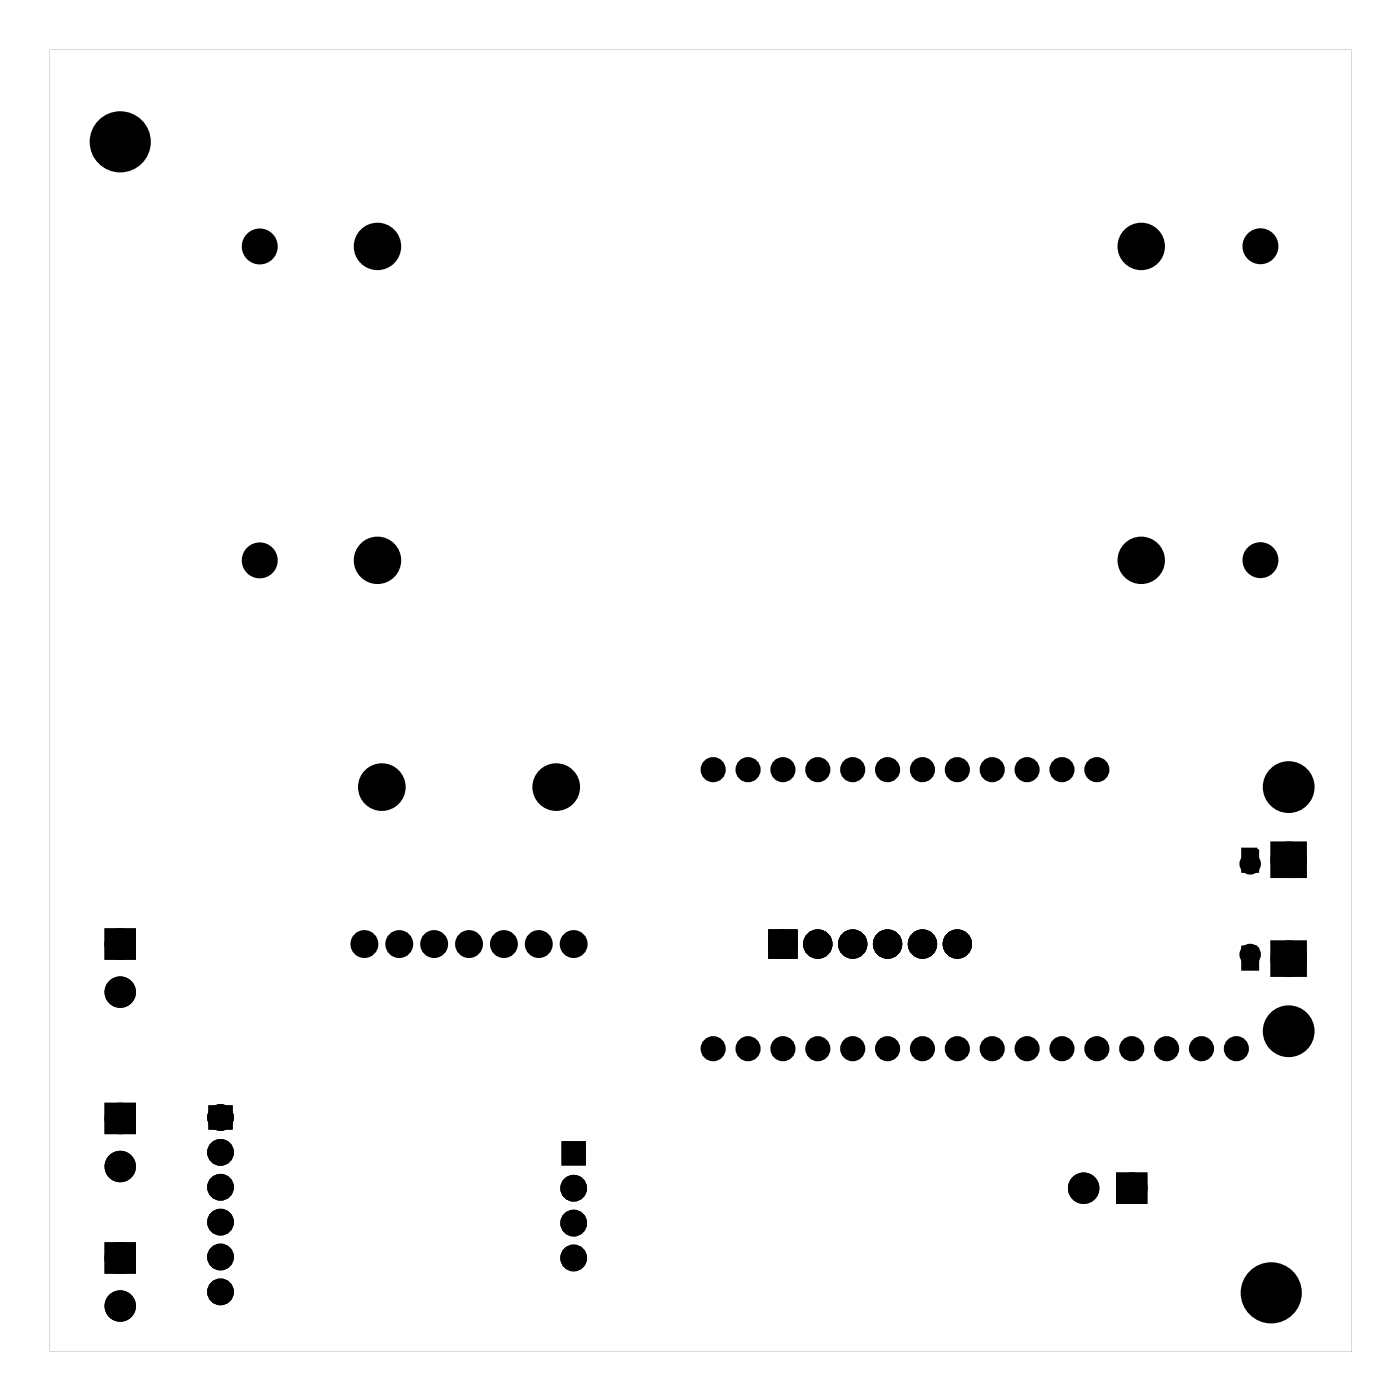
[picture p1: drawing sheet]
<svg xmlns="http://www.w3.org/2000/svg" width="102mm" height="102mm" viewBox="0 0 102 102" stroke-linecap="round" stroke-linejoin="round" font-family="sans-serif">
<g fill="#000">
<path d="M8 68h1.5v1.5h-1.5zM93 61.8h1.7v1.6h-1.7zM93 69h1.7v1.6h-1.7zM8 90.8h1.5v1.6h-1.5zM8 80.7h1.5v1.5h-1.5zM81.7 85.8h1.5v1.5h-1.5z"/>
<path d="M3.6 3.6v94.8h94.8v-94.8zM3.6 3.6h94.8v94.8h-94.8z"/>
<path d="M56.1 67.8h1.9v1.9h-1.9zM56.5 68.7a.51 .51 0 0 0 1 0 .51 .51 0 0 0-1 0z"/>
<path d="M56.1 67.8h1.9v1.9h-1.9zM56.5 68.7a.51 .51 0 0 0 1 0 .51 .51 0 0 0-1 0z"/>
<path d="M56.1 67.8h1.9v1.9h-1.9zM56.5 68.7a.51 .51 0 0 0 1 0 .51 .51 0 0 0-1 0z"/>
<path d="M90.5 61.9v1.5h1.1v-1.5zM90.5 62.9a.55 .55 0 0 1 1.1 0 .55 .55 0 0 1-1.1 0z"/>
<path d="M90.5 69v1.6h1.1v-1.6zM90.5 69.5a.55 .55 0 0 1 1.1 0 .55 .55 0 0 1-1.1 0z"/>
<path d="M15.3 80.6v1.5h1.5v-1.5zM15.6 81.4a.47 .47 0 0 1 .9 0 .47 .47 0 0 1-.9 0z"/>
<path d="M15.3 80.6v1.5h1.5v-1.5zM15.6 81.4a.47 .47 0 0 1 .9 0 .47 .47 0 0 1-.9 0z"/>
<path d="M41 83.2v1.5h1.5v-1.5zM41.3 84a.47 .47 0 0 1 .9 0 .47 .47 0 0 1-.9 0z"/>
<path d="M41 83.2v1.5h1.5v-1.5zM41.3 84a.47 .47 0 0 1 .9 0 .47 .47 0 0 1-.9 0z"/>
</g>
<g fill="#000">
<circle cx="8.8" cy="10.3" r="2.1"/>
<circle cx="18.9" cy="17.9" r="1.05"/>
<circle cx="27.5" cy="17.9" r="1.6"/>
<circle cx="83.1" cy="17.9" r="1.6"/>
<circle cx="91.8" cy="17.9" r="1.05"/>
<circle cx="18.9" cy="40.8" r="1.05"/>
<circle cx="27.5" cy="40.8" r="1.6"/>
<circle cx="27.8" cy="57.3" r="1.35"/>
<circle cx="40.5" cy="57.3" r="1.35"/>
<circle cx="51.9" cy="56" r=".62"/>
<circle cx="54.5" cy="56" r=".62"/>
<circle cx="57" cy="56" r=".62"/>
<circle cx="59.6" cy="56" r=".62"/>
<circle cx="62.1" cy="56" r=".62"/>
<circle cx="64.6" cy="56" r=".62"/>
<circle cx="67.2" cy="56" r=".62"/>
<circle cx="69.7" cy="56" r=".62"/>
<circle cx="72.3" cy="56" r=".62"/>
<circle cx="74.8" cy="56" r=".62"/>
<circle cx="77.3" cy="56" r=".62"/>
<circle cx="79.9" cy="56" r=".62"/>
<circle cx="83.1" cy="40.8" r="1.6"/>
<circle cx="91.8" cy="40.8" r="1.05"/>
<circle cx="93.8" cy="57.3" r="1.5"/>
<circle cx="8.8" cy="72.2" r=".76"/>
<circle cx="8.8" cy="68.7" r=".76"/>
<circle cx="26.5" cy="68.7" r=".69"/>
<circle cx="29.1" cy="68.7" r=".69"/>
<circle cx="31.6" cy="68.7" r=".69"/>
<circle cx="34.2" cy="68.7" r=".69"/>
<circle cx="36.7" cy="68.7" r=".69"/>
<circle cx="39.2" cy="68.7" r=".69"/>
<circle cx="41.8" cy="68.7" r=".69"/>
<circle cx="51.9" cy="76.4" r=".62"/>
<circle cx="54.5" cy="76.4" r=".62"/>
<circle cx="57" cy="76.4" r=".62"/>
<circle cx="57" cy="68.7" r=".72"/>
<circle cx="59.6" cy="76.4" r=".62"/>
<circle cx="59.6" cy="68.7" r=".72"/>
<circle cx="62.1" cy="68.7" r=".72"/>
<circle cx="62.1" cy="76.4" r=".62"/>
<circle cx="64.6" cy="68.7" r=".72"/>
<circle cx="64.6" cy="76.4" r=".62"/>
<circle cx="67.2" cy="68.7" r=".72"/>
<circle cx="67.2" cy="76.4" r=".62"/>
<circle cx="69.7" cy="68.7" r=".72"/>
<circle cx="69.7" cy="76.4" r=".62"/>
<circle cx="72.3" cy="76.4" r=".62"/>
<circle cx="74.8" cy="76.4" r=".62"/>
<circle cx="77.3" cy="76.4" r=".62"/>
<circle cx="79.9" cy="76.4" r=".62"/>
<circle cx="82.4" cy="76.4" r=".62"/>
<circle cx="85" cy="76.4" r=".62"/>
<circle cx="87.5" cy="76.4" r=".62"/>
<circle cx="90" cy="76.4" r=".62"/>
<circle cx="91" cy="69.5" r=".53"/>
<circle cx="91" cy="62.9" r=".53"/>
<circle cx="93.8" cy="62.6" r=".83"/>
<circle cx="93.8" cy="69.8" r=".83"/>
<circle cx="93.8" cy="75.1" r="1.5"/>
<circle cx="8.8" cy="95.1" r=".76"/>
<circle cx="8.8" cy="81.4" r=".76"/>
<circle cx="8.8" cy="91.6" r=".76"/>
<circle cx="8.8" cy="84.9" r=".76"/>
<circle cx="16.1" cy="91.5" r=".62"/>
<circle cx="16.1" cy="81.4" r=".62"/>
<circle cx="16.1" cy="89" r=".62"/>
<circle cx="16.1" cy="86.5" r=".62"/>
<circle cx="16.1" cy="83.9" r=".62"/>
<circle cx="16.1" cy="94.1" r=".62"/>
<circle cx="41.8" cy="86.5" r=".62"/>
<circle cx="41.8" cy="89.1" r=".62"/>
<circle cx="41.8" cy="91.6" r=".62"/>
<circle cx="41.8" cy="84" r=".62"/>
<circle cx="78.9" cy="86.5" r=".76"/>
<circle cx="82.4" cy="86.5" r=".76"/>
<circle cx="92.6" cy="94.1" r="2.1"/>
</g>
<g fill="none" stroke="#000" stroke-width=".69" stroke-linecap="butt">
<circle cx="57" cy="68.7" r=".72"/>
<circle cx="59.6" cy="68.7" r=".72"/>
<circle cx="62.1" cy="68.7" r=".72"/>
<circle cx="64.6" cy="68.7" r=".72"/>
<circle cx="67.2" cy="68.7" r=".72"/>
<circle cx="69.7" cy="68.7" r=".72"/>
<circle cx="16.1" cy="94.1" r=".62"/>
<circle cx="16.1" cy="83.9" r=".62"/>
<circle cx="16.1" cy="81.4" r=".62"/>
<circle cx="16.1" cy="86.5" r=".62"/>
<circle cx="16.1" cy="89" r=".62"/>
<circle cx="16.1" cy="91.5" r=".62"/>
<circle cx="41.8" cy="86.5" r=".62"/>
<circle cx="41.8" cy="89.1" r=".62"/>
<circle cx="41.8" cy="91.6" r=".62"/>
</g>
<g fill="none" stroke="#000" stroke-width=".25">
<path d="M56.1 67.8h1.9v1.9h-1.9zM90.5 61.9h1.1v1.5h-1.1zM90.5 69h1.1v1.6h-1.1zM15.3 80.6h1.5v1.5h-1.5zM41 83.2h1.5v1.5h-1.5z"/>
<circle cx="8.8" cy="10.3" r="2.1"/>
<circle cx="27.5" cy="17.9" r="1.6"/>
<circle cx="83.1" cy="17.9" r="1.6"/>
<circle cx="27.5" cy="40.8" r="1.6"/>
<circle cx="83.1" cy="40.8" r="1.6"/>
<circle cx="57" cy="68.7" r=".51"/>
<circle cx="91" cy="62.9" r=".53"/>
<circle cx="91" cy="69.5" r=".53"/>
<circle cx="16.1" cy="81.4" r=".47"/>
<circle cx="41.8" cy="84" r=".62"/>
<circle cx="41.8" cy="84" r=".47"/>
<circle cx="92.6" cy="94.1" r="2.1"/>
</g>
<g fill="none" stroke="#000" stroke-width=".76" stroke-linecap="butt">
<path d="M8 68h1.5v1.5h-1.5zM8 90.8h1.5v1.6h-1.5zM8 80.7h1.5v1.5h-1.5zM81.7 85.8h1.5v1.5h-1.5z"/>
<circle cx="27.8" cy="57.3" r="1.35"/>
<circle cx="40.5" cy="57.3" r="1.35"/>
<circle cx="93.8" cy="57.3" r="1.5"/>
<circle cx="8.8" cy="72.2" r=".76"/>
<circle cx="8.8" cy="68.7" r=".76"/>
<circle cx="93.8" cy="75.1" r="1.5"/>
<circle cx="8.8" cy="95.1" r=".76"/>
<circle cx="8.8" cy="84.9" r=".76"/>
<circle cx="8.8" cy="81.4" r=".76"/>
<circle cx="8.8" cy="91.6" r=".76"/>
<circle cx="78.9" cy="86.5" r=".76"/>
<circle cx="82.4" cy="86.5" r=".76"/>
</g>
<g fill="none" stroke="#000" stroke-width=".64" stroke-linecap="butt">
<circle cx="26.5" cy="68.7" r=".69"/>
<circle cx="29.1" cy="68.7" r=".69"/>
<circle cx="31.6" cy="68.7" r=".69"/>
<circle cx="34.2" cy="68.7" r=".69"/>
<circle cx="36.7" cy="68.7" r=".69"/>
<circle cx="39.2" cy="68.7" r=".69"/>
<circle cx="41.8" cy="68.7" r=".69"/>
</g>
<g fill="none" stroke="#000" stroke-width=".51">
<circle cx="18.9" cy="17.9" r="1.05"/>
<circle cx="91.8" cy="17.9" r="1.05"/>
<circle cx="18.9" cy="40.8" r="1.05"/>
<circle cx="91.8" cy="40.8" r="1.05"/>
<circle cx="91" cy="62.9" r=".53"/>
<circle cx="91" cy="69.5" r=".53"/>
</g>
<g fill="none" stroke="#000" stroke-width="1" stroke-linecap="butt">
<path d="M93 61.8h1.7v1.6h-1.7zM93 69h1.7v1.6h-1.7z"/>
<circle cx="93.8" cy="69.8" r=".83"/>
<circle cx="93.8" cy="62.6" r=".83"/>
</g>
<g fill="none" stroke="#000" stroke-width=".59">
<circle cx="51.9" cy="56" r=".62"/>
<circle cx="54.5" cy="56" r=".62"/>
<circle cx="57" cy="56" r=".62"/>
<circle cx="59.6" cy="56" r=".62"/>
<circle cx="62.1" cy="56" r=".62"/>
<circle cx="64.6" cy="56" r=".62"/>
<circle cx="67.2" cy="56" r=".62"/>
<circle cx="69.7" cy="56" r=".62"/>
<circle cx="72.3" cy="56" r=".62"/>
<circle cx="74.8" cy="56" r=".62"/>
<circle cx="77.3" cy="56" r=".62"/>
<circle cx="79.9" cy="56" r=".62"/>
<circle cx="51.9" cy="76.4" r=".62"/>
<circle cx="54.5" cy="76.4" r=".62"/>
<circle cx="57" cy="76.4" r=".62"/>
<circle cx="59.6" cy="76.4" r=".62"/>
<circle cx="62.1" cy="76.4" r=".62"/>
<circle cx="64.6" cy="76.4" r=".62"/>
<circle cx="67.2" cy="76.4" r=".62"/>
<circle cx="69.7" cy="76.4" r=".62"/>
<circle cx="72.3" cy="76.4" r=".62"/>
<circle cx="74.8" cy="76.4" r=".62"/>
<circle cx="77.3" cy="76.4" r=".62"/>
<circle cx="79.9" cy="76.4" r=".62"/>
<circle cx="82.4" cy="76.4" r=".62"/>
<circle cx="85" cy="76.4" r=".62"/>
<circle cx="87.5" cy="76.4" r=".62"/>
<circle cx="90" cy="76.4" r=".62"/>
</g>
</svg>
